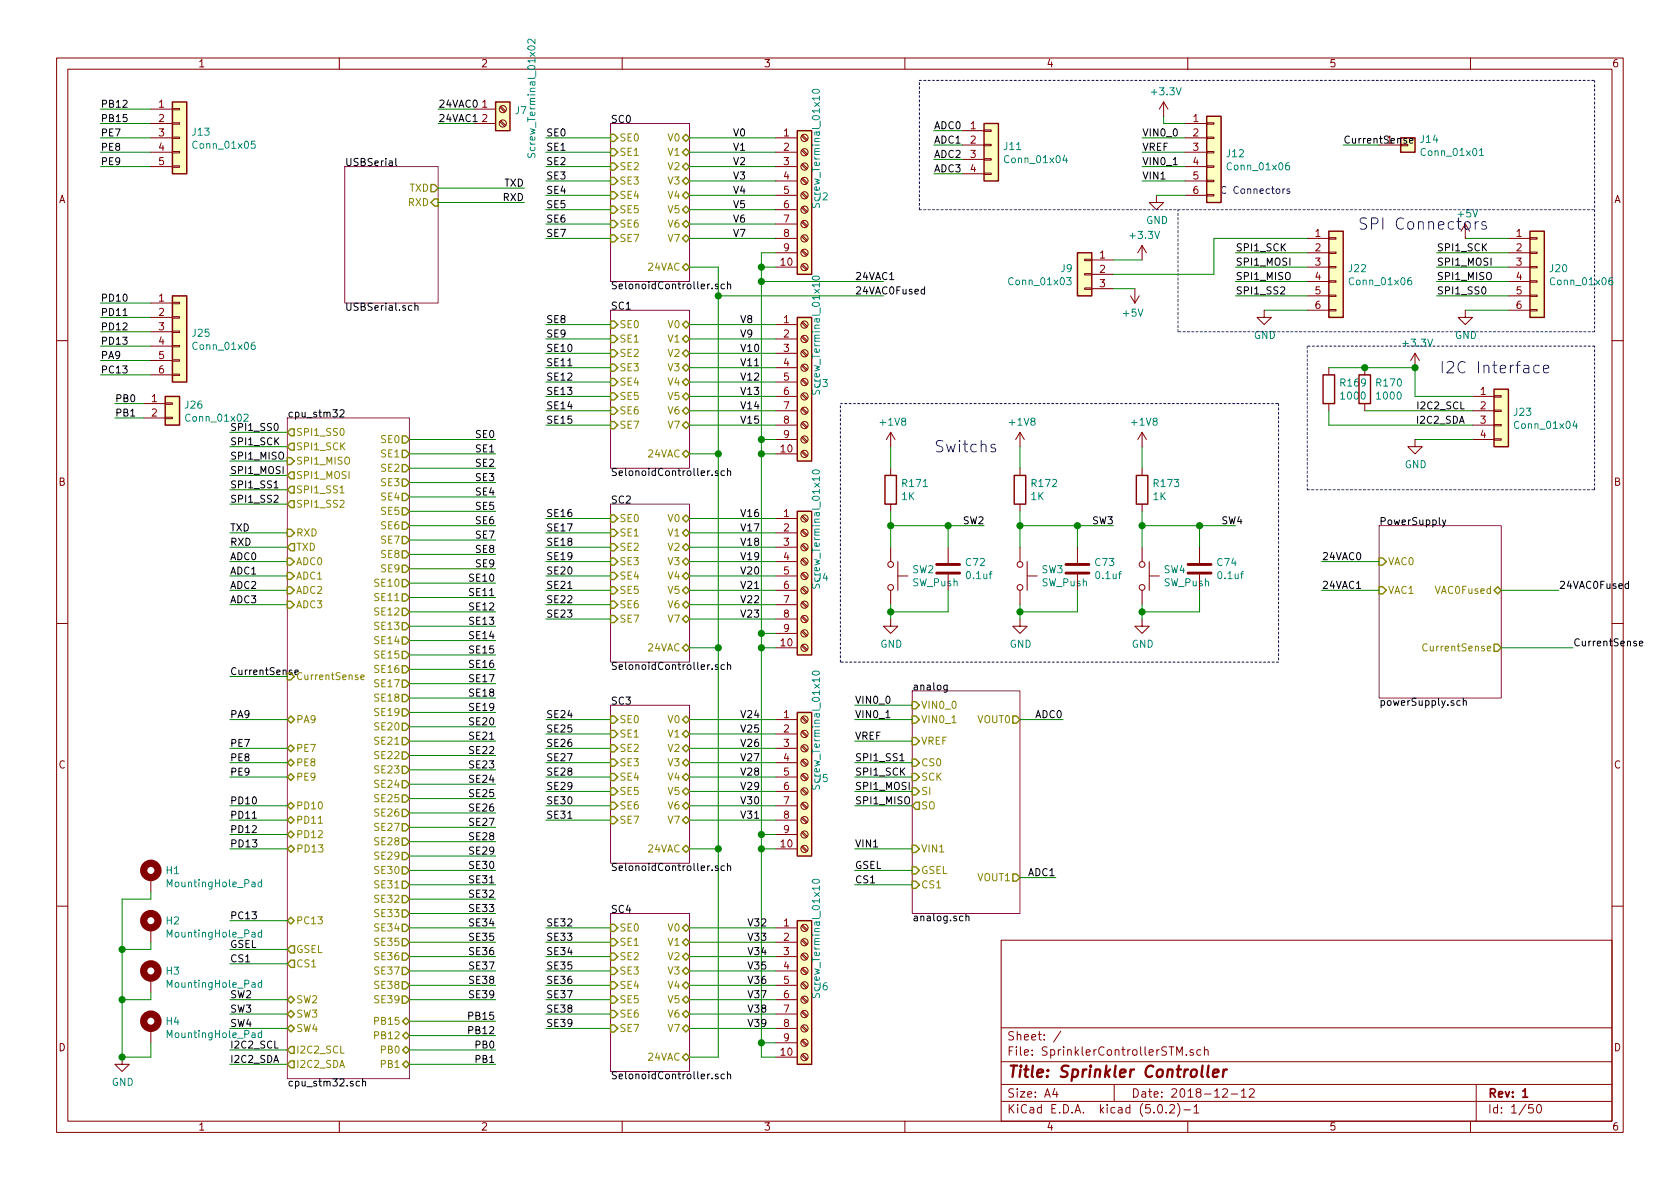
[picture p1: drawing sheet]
<svg xmlns="http://www.w3.org/2000/svg" width="297mm" height="210mm" viewBox="0 0 297 210" stroke-linecap="round" stroke-linejoin="round" font-family="sans-serif">
<defs><g id="words">
<g font-size="2.8" fill="#0000c2">
<text x="240" y="40.6">SPI Connectors</text>
<text x="257.6" y="66">I2C Interface</text>
<text x="165.1" y="80">Switchs</text>
</g>
<text font-size="2.8" fill="#840000" x="178" y="190.5">Title: Sprinkler Controller</text>
<g font-size="2.1" fill="#840000">
<text x="178" y="184">Sheet: /</text>
<text x="178" y="186.7">File: SprinklerControllerSTM.sch</text>
<text x="178" y="196.9">KiCad E.D.A. kicad (5.0.2)-1</text>
<text x="178" y="194.1">Size: A4</text>
<text x="200" y="194.1">Date: 2018-12-12</text>
<text x="263" y="194.1">Rev: 1</text>
<text x="263" y="196.9">Id: 1/50</text>
</g>
<g font-size="1.8" fill="#840000">
<text x="35" y="11.9">1</text>
<text x="85" y="11.9">2</text>
<text x="135" y="11.9">3</text>
<text x="185" y="11.9">4</text>
<text x="235" y="11.9">5</text>
<text x="285" y="11.9">6</text>
<text x="28.1" y="19">1</text>
<text x="28.1" y="21.6">2</text>
<text x="85.2" y="19">1</text>
<text x="85.2" y="21.6">2</text>
<text x="171.6" y="22.9">1</text>
<text x="211" y="21.6">1</text>
<text x="28.1" y="24.1">3</text>
<text x="28.1" y="26.7">4</text>
<text x="28.1" y="29.2">5</text>
<text x="138.6" y="24.1">1</text>
<text x="138.6" y="26.7">2</text>
<text x="138.6" y="29.2">3</text>
<text x="171.6" y="25.4">2</text>
<text x="171.6" y="27.9">3</text>
<text x="211" y="24.1">2</text>
<text x="211" y="26.7">3</text>
<text x="211" y="29.2">4</text>
<text x="245.3" y="25.4">1</text>
<text x="10.4" y="35.9">A</text>
<text x="138.6" y="31.7">4</text>
<text x="138.6" y="34.3">5</text>
<text x="171.6" y="30.5">4</text>
<text x="211" y="31.7">5</text>
<text x="211" y="34.3">6</text>
<text x="285.4" y="35.9">A</text>
<text x="138.6" y="36.8">6</text>
<text x="138.6" y="39.4">7</text>
<text x="138.6" y="41.9">8</text>
<text x="232.6" y="41.9">1</text>
<text x="268.1" y="41.9">1</text>
<text x="138.1" y="47">10</text>
<text x="138.6" y="44.4">9</text>
<text x="194.5" y="45.7">1</text>
<text x="232.6" y="44.4">2</text>
<text x="232.6" y="47">3</text>
<text x="268.1" y="44.4">2</text>
<text x="268.1" y="47">3</text>
<text x="28.1" y="53.3">1</text>
<text x="194.5" y="48.3">2</text>
<text x="194.5" y="50.8">3</text>
<text x="232.6" y="49.5">4</text>
<text x="232.6" y="52.1">5</text>
<text x="268.1" y="49.5">4</text>
<text x="268.1" y="52.1">5</text>
<text x="28.1" y="55.9">2</text>
<text x="28.1" y="58.4">3</text>
<text x="138.6" y="57.1">1</text>
<text x="138.6" y="59.7">2</text>
<text x="232.6" y="54.6">6</text>
<text x="268.1" y="54.6">6</text>
<text x="28.1" y="61">4</text>
<text x="28.1" y="63.5">5</text>
<text x="138.6" y="62.2">3</text>
<text x="138.6" y="64.8">4</text>
<text x="26.8" y="71.1">1</text>
<text x="28.1" y="66">6</text>
<text x="138.6" y="67.3">5</text>
<text x="138.6" y="69.8">6</text>
<text x="261.8" y="69.8">1</text>
<text x="26.8" y="73.7">2</text>
<text x="138.6" y="72.4">7</text>
<text x="138.6" y="74.9">8</text>
<text x="138.6" y="77.5">9</text>
<text x="261.8" y="72.4">2</text>
<text x="261.8" y="74.9">3</text>
<text x="261.8" y="77.5">4</text>
<text x="138.1" y="80">10</text>
<text x="10.4" y="85.9">B</text>
<text x="285.4" y="85.9">B</text>
<text x="138.6" y="91.4">1</text>
<text x="138.6" y="94">2</text>
<text x="138.6" y="96.5">3</text>
<text x="138.6" y="99.1">4</text>
<text x="138.6" y="101.6">5</text>
<text x="138.6" y="104.1">6</text>
<text x="138.6" y="106.7">7</text>
<text x="138.6" y="109.2">8</text>
<text x="138.6" y="111.8">9</text>
<text x="138.1" y="114.3">10</text>
<text x="138.6" y="127">1</text>
<text x="138.6" y="129.5">2</text>
<text x="10.4" y="135.9">C</text>
<text x="138.6" y="132.1">3</text>
<text x="138.6" y="134.6">4</text>
<text x="138.6" y="137.2">5</text>
<text x="285.4" y="135.9">C</text>
<text x="138.6" y="139.7">6</text>
<text x="138.6" y="142.2">7</text>
<text x="138.1" y="149.9">10</text>
<text x="138.6" y="144.8">8</text>
<text x="138.6" y="147.3">9</text>
<text x="138.6" y="163.8">1</text>
<text x="138.6" y="166.4">2</text>
<text x="138.6" y="168.9">3</text>
<text x="138.6" y="171.4">4</text>
<text x="138.6" y="174">5</text>
<text x="138.6" y="176.5">6</text>
<text x="138.6" y="179.1">7</text>
<text x="10.4" y="185.9">D</text>
<text x="138.6" y="181.6">8</text>
<text x="138.6" y="184.1">9</text>
<text x="285.4" y="185.9">D</text>
<text x="138.1" y="186.7">10</text>
<text x="35" y="199.9">1</text>
<text x="85" y="199.9">2</text>
<text x="135" y="199.9">3</text>
<text x="185" y="199.9">4</text>
<text x="235" y="199.9">5</text>
<text x="285" y="199.9">6</text>
</g>
<g font-size="1.8" fill="#008484">
<text x="203.8" y="16.9">+3.3V</text>
<text x="34.1" y="24">J13</text>
<text x="91.1" y="20.2">J7</text>
<text x="34.4" y="26.3">Conn_01x05</text>
<text x="94.7" y="27.1" transform="rotate(-90 94.7 27.1)">Screw_Terminal_01x02</text>
<text x="177.6" y="26.5">J11</text>
<text x="177.9" y="28.8">Conn_01x04</text>
<text x="216.9" y="27.8">J12</text>
<text x="251.2" y="25.3">J14</text>
<text x="251.6" y="27.6">Conn_01x01</text>
<text x="144.5" y="35.4">J2</text>
<text x="145" y="36" transform="rotate(-90 145 36)">Screw_Terminal_01x10</text>
<text x="217.3" y="30.1">Conn_01x06</text>
<text x="202.6" y="39.6">GND</text>
<text x="257.9" y="38.4">+5V</text>
<text x="200" y="42.3">+3.3V</text>
<text x="178.7" y="50.4">Conn_01x03</text>
<text x="187.6" y="48.1">J9</text>
<text x="238.5" y="48.1">J22</text>
<text x="238.9" y="50.4">Conn_01x06</text>
<text x="274.1" y="48.1">J20</text>
<text x="274.4" y="50.4">Conn_01x06</text>
<text x="34.1" y="59.6">J25</text>
<text x="198.7" y="56">+5V</text>
<text x="221.7" y="59.9">GND</text>
<text x="257.3" y="59.9">GND</text>
<text x="34.4" y="61.9">Conn_01x06</text>
<text x="248.2" y="61.3">+3.3V</text>
<text x="144.5" y="68.4">J3</text>
<text x="145" y="69" transform="rotate(-90 145 69)">Screw_Terminal_01x10</text>
<text x="237.1" y="68.3">R169</text>
<text x="237.3" y="70.7">1000</text>
<text x="243.5" y="68.3">R170</text>
<text x="243.6" y="70.7">1000</text>
<text x="32.8" y="72.3">J26</text>
<text x="33.1" y="74.6">Conn_01x02</text>
<text x="155.8" y="75.3">+1V8</text>
<text x="178.6" y="75.3">+1V8</text>
<text x="200.2" y="75.3">+1V8</text>
<text x="267.7" y="73.5">J23</text>
<text x="268.1" y="75.8">Conn_01x04</text>
<text x="248.4" y="82.8">GND</text>
<text x="159.5" y="88.4">1K</text>
<text x="159.7" y="86.1">R171</text>
<text x="182.3" y="88.4">1K</text>
<text x="182.5" y="86.1">R172</text>
<text x="203.9" y="88.4">1K</text>
<text x="204.1" y="86.1">R173</text>
<text x="161.3" y="101.4">SW2</text>
<text x="170.8" y="100.1">C72</text>
<text x="184.2" y="101.4">SW3</text>
<text x="193.7" y="100.1">C73</text>
<text x="205.8" y="101.4">SW4</text>
<text x="215.3" y="100.1">C74</text>
<text x="144.5" y="102.7">J4</text>
<text x="145" y="103.3" transform="rotate(-90 145 103.3)">Screw_Terminal_01x10</text>
<text x="161.4" y="103.7">SW_Push</text>
<text x="171" y="102.4">0.1uf</text>
<text x="184.2" y="103.7">SW_Push</text>
<text x="193.9" y="102.4">0.1uf</text>
<text x="205.8" y="103.7">SW_Push</text>
<text x="215.5" y="102.4">0.1uf</text>
<text x="155.7" y="114.5">GND</text>
<text x="178.5" y="114.5">GND</text>
<text x="200.1" y="114.5">GND</text>
<text x="144.5" y="138.3">J5</text>
<text x="145" y="138.9" transform="rotate(-90 145 138.9)">Screw_Terminal_01x10</text>
<text x="29.4" y="154.6">H1</text>
<text x="29.9" y="156.9">MountingHole_Pad</text>
<text x="29.4" y="163.5">H2</text>
<text x="29.9" y="165.8">MountingHole_Pad</text>
<text x="29.4" y="172.4">H3</text>
<text x="29.9" y="174.7">MountingHole_Pad</text>
<text x="144.5" y="175.1">J6</text>
<text x="145" y="175.7" transform="rotate(-90 145 175.7)">Screw_Terminal_01x10</text>
<text x="29.4" y="181.2">H4</text>
<text x="29.9" y="183.6">MountingHole_Pad</text>
<text x="19.8" y="192">GND</text>
</g>
<g font-size="1.8">
<text x="77.5" y="19">24VAC0</text>
<text x="77.5" y="21.6">24VAC1</text>
<text x="107.9" y="21.7">SC0</text>
<text x="165.1" y="22.9">ADC0</text>
<text x="61" y="29.4">USBSerial</text>
<text x="96.5" y="24.1">SE0</text>
<text x="96.5" y="26.7">SE1</text>
<text x="96.5" y="29.2">SE2</text>
<text x="129.5" y="24.1">V0</text>
<text x="129.5" y="26.7">V1</text>
<text x="129.5" y="29.2">V2</text>
<text x="165.1" y="25.4">ADC1</text>
<text x="165.1" y="27.9">ADC2</text>
<text x="201.9" y="29.2">VIN0_1</text>
<text x="201.9" y="24.1">VIN0_0</text>
<text x="201.9" y="26.7">VREF</text>
<text x="237.5" y="25.4">CurrentSense</text>
<text x="89" y="35.6">RXD</text>
<text x="89.2" y="33">TXD</text>
<text x="96.5" y="31.7">SE3</text>
<text x="96.5" y="34.3">SE4</text>
<text x="129.5" y="31.7">V3</text>
<text x="129.5" y="34.3">V4</text>
<text x="165.1" y="30.5">ADC3</text>
<text x="201.9" y="31.7">VIN1</text>
<text x="96.5" y="36.8">SE5</text>
<text x="96.5" y="39.4">SE6</text>
<text x="96.5" y="41.9">SE7</text>
<text x="129.5" y="36.8">V5</text>
<text x="129.5" y="39.4">V6</text>
<text x="129.5" y="41.9">V7</text>
<text x="218.4" y="44.4">SPI1_SCK</text>
<text x="218.4" y="47">SPI1_MOSI</text>
<text x="254" y="44.4">SPI1_SCK</text>
<text x="254" y="47">SPI1_MOSI</text>
<text x="107.9" y="51.1">SelonoidController.sch</text>
<text x="151.1" y="49.5">24VAC1</text>
<text x="151.1" y="52.1">24VAC0Fused</text>
<text x="218.4" y="49.5">SPI1_MISO</text>
<text x="218.4" y="52.1">SPI1_SS2</text>
<text x="254" y="49.5">SPI1_MISO</text>
<text x="254" y="52.1">SPI1_SS0</text>
<text x="61" y="55">USBSerial.sch</text>
<text x="96.5" y="57.1">SE8</text>
<text x="96.5" y="59.7">SE9</text>
<text x="107.9" y="54.8">SC1</text>
<text x="130.8" y="57.1">V8</text>
<text x="130.8" y="59.7">V9</text>
<text x="17.8" y="63.5">PA9</text>
<text x="96.5" y="62.2">SE10</text>
<text x="96.5" y="64.8">SE11</text>
<text x="130.8" y="62.2">V10</text>
<text x="130.8" y="64.8">V11</text>
<text x="96.5" y="67.3">SE12</text>
<text x="96.5" y="69.8">SE13</text>
<text x="130.8" y="67.3">V12</text>
<text x="130.8" y="69.8">V13</text>
<text x="50.8" y="73.8">cpu_stm32</text>
<text x="84.3" y="77.5">SE0</text>
<text x="96.5" y="72.4">SE14</text>
<text x="96.5" y="74.9">SE15</text>
<text x="130.8" y="72.4">V14</text>
<text x="130.8" y="74.9">V15</text>
<text x="84.3" y="80">SE1</text>
<text x="84.3" y="82.5">SE2</text>
<text x="84.3" y="85.1">SE3</text>
<text x="84.3" y="87.6">SE4</text>
<text x="107.9" y="84.2">SelonoidController.sch</text>
<text x="107.9" y="89">SC2</text>
<text x="40.6" y="94">TXD</text>
<text x="84.3" y="90.2">SE5</text>
<text x="84.3" y="92.7">SE6</text>
<text x="84.3" y="95.2">SE7</text>
<text x="96.5" y="91.4">SE16</text>
<text x="96.5" y="94">SE17</text>
<text x="130.8" y="91.4">V16</text>
<text x="130.8" y="94">V17</text>
<text x="243.8" y="92.9">PowerSupply</text>
<text x="40.6" y="96.5">RXD</text>
<text x="84.3" y="97.8">SE8</text>
<text x="84.3" y="100.3">SE9</text>
<text x="96.5" y="96.5">SE18</text>
<text x="96.5" y="99.1">SE19</text>
<text x="96.5" y="101.6">SE20</text>
<text x="130.8" y="96.5">V18</text>
<text x="130.8" y="99.1">V19</text>
<text x="130.8" y="101.6">V20</text>
<text x="233.7" y="99.1">24VAC0</text>
<text x="83.3" y="102.9">SE10</text>
<text x="83.3" y="105.4">SE11</text>
<text x="83.3" y="107.9">SE12</text>
<text x="96.5" y="104.1">SE21</text>
<text x="96.5" y="106.7">SE22</text>
<text x="130.8" y="104.1">V21</text>
<text x="130.8" y="106.7">V22</text>
<text x="233.7" y="104.1">24VAC1</text>
<text x="275.6" y="104.1">24VAC0Fused</text>
<text x="83.3" y="110.5">SE13</text>
<text x="83.3" y="113">SE14</text>
<text x="96.5" y="109.2">SE23</text>
<text x="130.8" y="109.2">V23</text>
<text x="83.3" y="115.6">SE15</text>
<text x="83.3" y="118.1">SE16</text>
<text x="107.9" y="118.5">SelonoidController.sch</text>
<text x="278.1" y="114.3">CurrentSense</text>
<text x="83.3" y="120.6">SE17</text>
<text x="83.3" y="123.2">SE18</text>
<text x="83.3" y="125.7">SE19</text>
<text x="107.9" y="124.6">SC3</text>
<text x="151.1" y="124.5">VIN0_0</text>
<text x="161.3" y="122.1">analog</text>
<text x="243.8" y="124.8">powerSupply.sch</text>
<text x="40.6" y="127">PA9</text>
<text x="83.3" y="128.3">SE20</text>
<text x="83.3" y="130.8">SE21</text>
<text x="96.5" y="127">SE24</text>
<text x="96.5" y="129.5">SE25</text>
<text x="130.8" y="127">V24</text>
<text x="130.8" y="129.5">V25</text>
<text x="151.1" y="127">VIN0_1</text>
<text x="151.1" y="130.8">VREF</text>
<text x="183.1" y="127">ADC0</text>
<text x="83.3" y="133.3">SE22</text>
<text x="83.3" y="135.9">SE23</text>
<text x="96.5" y="132.1">SE26</text>
<text x="96.5" y="134.6">SE27</text>
<text x="96.5" y="137.2">SE28</text>
<text x="130.8" y="132.1">V26</text>
<text x="130.8" y="134.6">V27</text>
<text x="130.8" y="137.2">V28</text>
<text x="151.1" y="134.6">SPI1_SS1</text>
<text x="151.1" y="137.2">SPI1_SCK</text>
<text x="83.3" y="138.4">SE24</text>
<text x="83.3" y="141">SE25</text>
<text x="83.3" y="143.5">SE26</text>
<text x="96.5" y="139.7">SE29</text>
<text x="96.5" y="142.2">SE30</text>
<text x="130.8" y="139.7">V29</text>
<text x="130.8" y="142.2">V30</text>
<text x="151.1" y="139.7">SPI1_MOSI</text>
<text x="151.1" y="142.2">SPI1_MISO</text>
<text x="40.6" y="149.9">PD13</text>
<text x="83.3" y="146">SE27</text>
<text x="83.3" y="148.6">SE28</text>
<text x="96.5" y="144.8">SE31</text>
<text x="130.8" y="144.8">V31</text>
<text x="151.1" y="149.9">VIN1</text>
<text x="83.3" y="151.1">SE29</text>
<text x="83.3" y="153.7">SE30</text>
<text x="107.9" y="154">SelonoidController.sch</text>
<text x="151.1" y="153.7">GSEL</text>
<text x="181.9" y="154.9">ADC1</text>
<text x="83.3" y="156.2">SE31</text>
<text x="83.3" y="158.7">SE32</text>
<text x="83.3" y="161.3">SE33</text>
<text x="107.9" y="161.4">SC4</text>
<text x="151.1" y="156.2">CS1</text>
<text x="40.6" y="167.6">GSEL</text>
<text x="83.3" y="163.8">SE34</text>
<text x="83.3" y="166.4">SE35</text>
<text x="96.5" y="163.8">SE32</text>
<text x="96.5" y="166.4">SE33</text>
<text x="132.1" y="163.8">V32</text>
<text x="132.1" y="166.4">V33</text>
<text x="161.3" y="162.9">analog.sch</text>
<text x="40.6" y="170.2">CS1</text>
<text x="83.3" y="168.9">SE36</text>
<text x="83.3" y="171.4">SE37</text>
<text x="83.3" y="174">SE38</text>
<text x="96.5" y="168.9">SE34</text>
<text x="96.5" y="171.4">SE35</text>
<text x="96.5" y="174">SE36</text>
<text x="132.1" y="168.9">V34</text>
<text x="132.1" y="171.4">V35</text>
<text x="132.1" y="174">V36</text>
<text x="40.6" y="176.5">SW2</text>
<text x="40.6" y="179.1">SW3</text>
<text x="83.3" y="176.5">SE39</text>
<text x="96.5" y="176.5">SE37</text>
<text x="96.5" y="179.1">SE38</text>
<text x="132.1" y="176.5">V37</text>
<text x="132.1" y="179.1">V38</text>
<text x="40.6" y="181.6">SW4</text>
<text x="83.2" y="182.9">PB12</text>
<text x="83.2" y="180.3">PB15</text>
<text x="96.5" y="181.6">SE39</text>
<text x="132.1" y="181.6">V39</text>
<text x="107.9" y="190.8">SelonoidController.sch</text>
<text x="50.8" y="192.1">cpu_stm32.sch</text>
</g>
<g font-size="1.8" fill="#848400">
<text x="109.5" y="25">SE0</text>
<text x="109.5" y="27.6">SE1</text>
<text x="118.2" y="25">V0</text>
<text x="118.2" y="27.6">V1</text>
<text x="72.4" y="33.9">TXD</text>
<text x="109.5" y="30.1">SE2</text>
<text x="109.5" y="32.6">SE3</text>
<text x="109.5" y="35.2">SE4</text>
<text x="118.2" y="30.1">V2</text>
<text x="118.2" y="32.6">V3</text>
<text x="118.2" y="35.2">V4</text>
<text x="72.2" y="36.4">RXD</text>
<text x="109.5" y="37.7">SE5</text>
<text x="109.5" y="40.3">SE6</text>
<text x="118.2" y="37.7">V5</text>
<text x="118.2" y="40.3">V6</text>
<text x="109.5" y="42.8">SE7</text>
<text x="114.7" y="47.9">24VAC</text>
<text x="118.2" y="42.8">V7</text>
<text x="109.5" y="58">SE0</text>
<text x="118.2" y="58">V0</text>
<text x="109.5" y="60.6">SE1</text>
<text x="109.5" y="63.1">SE2</text>
<text x="109.5" y="65.7">SE3</text>
<text x="118.2" y="60.6">V1</text>
<text x="118.2" y="63.1">V2</text>
<text x="118.2" y="65.7">V3</text>
<text x="109.5" y="68.2">SE4</text>
<text x="109.5" y="70.7">SE5</text>
<text x="118.2" y="68.2">V4</text>
<text x="118.2" y="70.7">V5</text>
<text x="109.5" y="73.3">SE6</text>
<text x="109.5" y="75.8">SE7</text>
<text x="118.2" y="73.3">V6</text>
<text x="118.2" y="75.8">V7</text>
<text x="67.5" y="78.4">SE0</text>
<text x="67.5" y="80.9">SE1</text>
<text x="67.5" y="83.4">SE2</text>
<text x="114.7" y="80.9">24VAC</text>
<text x="67.5" y="86">SE3</text>
<text x="67.5" y="88.5">SE4</text>
<text x="52.3" y="94.9">RXD</text>
<text x="67.5" y="91.1">SE5</text>
<text x="67.5" y="93.6">SE6</text>
<text x="109.5" y="92.3">SE0</text>
<text x="109.5" y="94.9">SE1</text>
<text x="118.2" y="92.3">V0</text>
<text x="118.2" y="94.9">V1</text>
<text x="52.3" y="97.4">TXD</text>
<text x="67.5" y="96.1">SE7</text>
<text x="67.5" y="98.7">SE8</text>
<text x="67.5" y="101.2">SE9</text>
<text x="109.5" y="97.4">SE2</text>
<text x="109.5" y="99.9">SE3</text>
<text x="118.2" y="97.4">V2</text>
<text x="118.2" y="99.9">V3</text>
<text x="245.4" y="99.9">VAC0</text>
<text x="66.5" y="103.8">SE10</text>
<text x="66.5" y="106.3">SE11</text>
<text x="109.5" y="102.5">SE4</text>
<text x="109.5" y="105">SE5</text>
<text x="109.5" y="107.6">SE6</text>
<text x="118.2" y="102.5">V4</text>
<text x="118.2" y="105">V5</text>
<text x="118.2" y="107.6">V6</text>
<text x="245.4" y="105">VAC1</text>
<text x="254" y="105">VAC0Fused</text>
<text x="66.5" y="108.8">SE12</text>
<text x="66.5" y="111.4">SE13</text>
<text x="66.5" y="113.9">SE14</text>
<text x="109.5" y="110.1">SE7</text>
<text x="118.2" y="110.1">V7</text>
<text x="66.5" y="116.5">SE15</text>
<text x="66.5" y="119">SE16</text>
<text x="114.7" y="115.2">24VAC</text>
<text x="252.3" y="115.2">CurrentSense</text>
<text x="66.5" y="121.5">SE17</text>
<text x="66.5" y="124.1">SE18</text>
<text x="162.8" y="125.3">VIN0_0</text>
<text x="52.3" y="127.9">PA9</text>
<text x="66.5" y="126.6">SE19</text>
<text x="66.5" y="129.2">SE20</text>
<text x="66.5" y="131.7">SE21</text>
<text x="109.5" y="127.9">SE0</text>
<text x="109.5" y="130.4">SE1</text>
<text x="118.2" y="127.9">V0</text>
<text x="118.2" y="130.4">V1</text>
<text x="162.8" y="131.7">VREF</text>
<text x="162.8" y="127.9">VIN0_1</text>
<text x="172.9" y="127.9">VOUT0</text>
<text x="66.5" y="134.2">SE22</text>
<text x="66.5" y="136.8">SE23</text>
<text x="109.5" y="133">SE2</text>
<text x="109.5" y="135.5">SE3</text>
<text x="118.2" y="133">V2</text>
<text x="118.2" y="135.5">V3</text>
<text x="162.8" y="135.5">CS0</text>
<text x="66.5" y="139.3">SE24</text>
<text x="66.5" y="141.9">SE25</text>
<text x="109.5" y="138">SE4</text>
<text x="109.5" y="140.6">SE5</text>
<text x="109.5" y="143.1">SE6</text>
<text x="118.2" y="138">V4</text>
<text x="118.2" y="140.6">V5</text>
<text x="118.2" y="143.1">V6</text>
<text x="162.8" y="140.6">SI</text>
<text x="162.8" y="138">SCK</text>
<text x="162.8" y="143.1">SO</text>
<text x="66.5" y="144.4">SE26</text>
<text x="66.5" y="146.9">SE27</text>
<text x="66.5" y="149.5">SE28</text>
<text x="109.5" y="145.7">SE7</text>
<text x="118.2" y="145.7">V7</text>
<text x="52.3" y="150.7">PD13</text>
<text x="66.5" y="152">SE29</text>
<text x="66.5" y="154.6">SE30</text>
<text x="114.7" y="150.7">24VAC</text>
<text x="162.8" y="154.6">GSEL</text>
<text x="162.8" y="150.7">VIN1</text>
<text x="172.9" y="155.8">VOUT1</text>
<text x="66.5" y="157.1">SE31</text>
<text x="66.5" y="159.6">SE32</text>
<text x="162.8" y="157.1">CS1</text>
<text x="66.5" y="162.2">SE33</text>
<text x="66.5" y="164.7">SE34</text>
<text x="66.5" y="167.3">SE35</text>
<text x="109.5" y="164.7">SE0</text>
<text x="109.5" y="167.3">SE1</text>
<text x="118.2" y="164.7">V0</text>
<text x="118.2" y="167.3">V1</text>
<text x="52.3" y="168.5">GSEL</text>
<text x="52.3" y="171.1">CS1</text>
<text x="66.5" y="169.8">SE36</text>
<text x="66.5" y="172.3">SE37</text>
<text x="109.5" y="169.8">SE2</text>
<text x="109.5" y="172.3">SE3</text>
<text x="118.2" y="169.8">V2</text>
<text x="118.2" y="172.3">V3</text>
<text x="52.3" y="177.4">SW2</text>
<text x="52.3" y="180">SW3</text>
<text x="66.5" y="174.9">SE38</text>
<text x="66.5" y="177.4">SE39</text>
<text x="109.5" y="174.9">SE4</text>
<text x="109.5" y="177.4">SE5</text>
<text x="109.5" y="180">SE6</text>
<text x="118.2" y="174.9">V4</text>
<text x="118.2" y="177.4">V5</text>
<text x="118.2" y="180">V6</text>
<text x="52.3" y="182.5">SW4</text>
<text x="109.5" y="182.5">SE7</text>
<text x="118.2" y="182.5">V7</text>
<text x="114.7" y="187.6">24VAC</text>
</g>
<g font-size="1.7">
<text x="17.8" y="19">PB12</text>
<text x="17.8" y="21.6">PB15</text>
<text x="17.8" y="24.1">PE7</text>
<text x="17.8" y="26.7">PE8</text>
<text x="17.8" y="29.2">PE9</text>
<text x="17.8" y="53.3">PD10</text>
<text x="17.8" y="55.9">PD11</text>
<text x="17.8" y="58.4">PD12</text>
<text x="17.8" y="61">PD13</text>
<text x="17.8" y="66">PC13</text>
<text x="20.3" y="71.1">PB0</text>
<text x="20.3" y="73.7">PB1</text>
<text x="40.6" y="76.2">SPI1_SS0</text>
<text x="250.8" y="74.9">I2C2_SDA</text>
<text x="251" y="72.4">I2C2_SCL</text>
<text x="40.6" y="78.7">SPI1_SCK</text>
<text x="40.6" y="83.8">SPI1_MOSI</text>
<text x="40.6" y="81.3">SPI1_MISO</text>
<text x="40.6" y="86.4">SPI1_SS1</text>
<text x="40.6" y="88.9">SPI1_SS2</text>
<text x="170.2" y="92.7">SW2</text>
<text x="193" y="92.7">SW3</text>
<text x="215.9" y="92.7">SW4</text>
<text x="40.6" y="99.1">ADC0</text>
<text x="40.6" y="101.6">ADC1</text>
<text x="40.6" y="104.1">ADC2</text>
<text x="40.6" y="106.7">ADC3</text>
<text x="40.6" y="119.4">CurrentSense</text>
<text x="40.6" y="132.1">PE7</text>
<text x="40.6" y="134.6">PE8</text>
<text x="40.6" y="137.2">PE9</text>
<text x="40.6" y="142.2">PD10</text>
<text x="40.6" y="144.8">PD11</text>
<text x="40.6" y="147.3">PD12</text>
<text x="40.6" y="162.6">PC13</text>
<text x="40.6" y="185.4">I2C2_SCL</text>
<text x="84.3" y="185.4">PB0</text>
<text x="40.6" y="188">I2C2_SDA</text>
<text x="84.3" y="188">PB1</text>
</g>
<text font-size="1.7" fill="#840000" x="213.4" y="34.3">ADC Connectors</text>
<g font-size="1.7" fill="#848400">
<text x="52.3" y="77.1">SPI1_SS0</text>
<text x="52.3" y="79.6">SPI1_SCK</text>
<text x="52.3" y="82.1">SPI1_MISO</text>
<text x="52.3" y="84.7">SPI1_MOSI</text>
<text x="52.3" y="87.2">SPI1_SS1</text>
<text x="52.3" y="89.8">SPI1_SS2</text>
<text x="52.3" y="99.9">ADC0</text>
<text x="52.3" y="102.5">ADC1</text>
<text x="52.3" y="105">ADC2</text>
<text x="52.3" y="107.5">ADC3</text>
<text x="52.3" y="120.2">CurrentSense</text>
<text x="52.3" y="132.9">PE7</text>
<text x="52.3" y="135.5">PE8</text>
<text x="52.3" y="138">PE9</text>
<text x="52.3" y="143.1">PD10</text>
<text x="52.3" y="145.6">PD11</text>
<text x="52.3" y="148.2">PD12</text>
<text x="52.3" y="163.4">PC13</text>
<text x="66.5" y="183.7">PB12</text>
<text x="66.5" y="181.2">PB15</text>
<text x="52.3" y="186.3">I2C2_SCL</text>
<text x="52.3" y="188.8">I2C2_SDA</text>
<text x="67.5" y="186.3">PB0</text>
<text x="67.5" y="188.8">PB1</text>
</g>
</g></defs>
<g fill="none" stroke="#840000" stroke-width=".18">
<path d="M10 10.3h277v189.9h-277zM12 12.2h273v186.1h-273zM26.7 19.3h3.8M30.5 19.2h1.2v.2h-1.2zM60 10.3v1.9M83.8 19.3h3.8M88.4 19l.8 .8M88.5 18.8l.9 .8M110 10.3v1.9M160 10.3v1.9M205.7 18l-.7 1.3M205.7 18v2.6"/>
<path d="M205.7 18l.8 1.3M210 10.3v1.9M260 10.3v1.9M26.7 24.4h3.8M26.7 26.9h3.8M26.7 29.5h3.8M26.7 21.8h3.8M30.5 29.3h1.2v.3h-1.2zM30.5 26.8h1.2v.2h-1.2zM30.5 24.3h1.2v.2h-1.2zM30.5 21.7h1.2v.3h-1.2zM83.8 21.8h3.8"/>
<path d="M88.4 21.5l.8 .8M88.5 21.3l.9 .9M137.2 24.4h3.8M137.2 26.9h3.8M137.2 29.5h3.8M137.2 32h3.8M137.2 34.5h3.8M137.2 37.1h3.8M137.2 39.6h3.8M141.7 39.3l.9 .8M141.7 36.7l.9 .9M141.7 34.2l.9 .8"/>
<path d="M141.7 31.7l.9 .8M141.7 29.1l.9 .9M141.7 26.6l.9 .8M141.7 24l.9 .9M141.9 39.1l.8 .8M141.9 36.6l.8 .8M141.9 34l.8 .9M141.9 31.5l.8 .8M141.9 29l.8 .8M141.9 26.4l.8 .8M141.9 23.9l.8 .8M170.2 23.1h3.8"/>
<path d="M170.2 25.6h3.8M170.2 28.2h3.8M170.2 30.7h3.8M174 30.6h1.3v.3h-1.3zM174 28.1h1.3v.2h-1.3zM174 25.5h1.3v.3h-1.3zM174 23h1.3v.2h-1.3zM204.5 34.5v1.3h1.2l-1.2 1.3-1.3-1.3h1.3M209.5 24.4h3.9M209.5 26.9h3.9M209.5 29.5h3.9M209.5 32h3.9"/>
<path d="M209.5 34.5h3.9M209.5 21.8h3.9M213.4 31.9h1.2v.2h-1.2zM213.4 29.3h1.2v.3h-1.2zM213.4 26.8h1.2v.2h-1.2zM213.4 24.3h1.2v.2h-1.2zM213.4 21.7h1.2v.3h-1.2zM243.8 25.6h3.8M259.1 39.6v2.6M26.7 53.6h3.8M26.7 56.1h3.8M26.7 58.7h3.8"/>
<path d="M30.5 58.5h1.2v.3h-1.2zM30.5 56h1.2v.3h-1.2zM30.5 53.5h1.2v.2h-1.2zM137.2 47.2h3.8M137.2 42.2h3.8M137.2 44.7h3.8M137.2 57.4h3.8M137.2 59.9h3.8M141.7 46.9l.9 .8M141.7 44.4l.9 .8M141.7 41.8l.9 .9M141.7 59.6l.9 .8"/>
<path d="M141.7 57.1l.9 .8M141.9 46.7l.8 .9M141.9 44.2l.8 .8M141.9 41.7l.8 .8M141.9 59.4l.8 .9M141.9 56.9l.8 .8M191.8 50.9h1.2v.3h-1.2zM191.8 48.4h1.2v.2h-1.2zM191.8 45.8h1.2v.3h-1.2zM193 46h3.8M193 48.5h3.8M193 51h3.8"/>
<path d="M199.9 52.3l.8 1.3M200.7 51v2.6M201.4 52.3l-.7 1.3M201.9 43.4l-.7 1.3M201.9 43.4v2.6M201.9 43.4l.8 1.3M223.5 54.9v1.2h1.3l-1.3 1.3-1.3-1.3h1.3M231.1 47.2h3.8M231.1 42.2h3.8M231.1 44.7h3.8M231.1 49.8h3.8M231.1 52.3h3.8"/>
<path d="M231.1 54.9h3.8M234.9 54.7h1.3v.3h-1.3zM234.9 52.2h1.3v.2h-1.3zM234.9 49.7h1.3v.2h-1.3zM234.9 47.1h1.3v.3h-1.3zM234.9 44.6h1.3v.2h-1.3zM234.9 42h1.3v.3h-1.3zM259.1 54.9v1.2h1.2l-1.2 1.3-1.3-1.3h1.3M266.7 47.2h3.8M266.7 42.2h3.8M266.7 44.7h3.8M266.7 49.8h3.8"/>
<path d="M266.7 52.3h3.8M266.7 54.9h3.8M270.5 54.7h1.3v.3h-1.3zM270.5 52.2h1.3v.2h-1.3zM270.5 49.7h1.3v.2h-1.3zM270.5 47.1h1.3v.3h-1.3zM270.5 44.6h1.3v.2h-1.3zM270.5 42h1.3v.3h-1.3zM10 60.2h2M25.4 71.4h3.8M25.4 73.9h3.8M26.7 61.2h3.8"/>
<path d="M26.7 63.7h3.8M26.7 66.3h3.8M29.2 73.8h1.3v.2h-1.3zM29.2 71.2h1.3v.3h-1.3zM30.5 66.2h1.2v.2h-1.2zM30.5 63.6h1.2v.3h-1.2zM30.5 61.1h1.2v.2h-1.2zM137.2 62.5h3.8M137.2 65h3.8M137.2 67.6h3.8M137.2 70.1h3.8M137.2 72.6h3.8"/>
<path d="M137.2 75.2h3.8M137.2 77.7h3.8M141.7 79.9l.9 .9M141.7 77.4l.9 .8M141.7 74.8l.9 .9M141.7 72.3l.9 .8M141.7 69.8l.9 .8M141.7 67.2l.9 .9M141.7 64.7l.9 .8M141.7 62.1l.9 .9M141.9 79.8l.8 .8M141.9 77.2l.8 .8"/>
<path d="M141.9 74.7l.8 .8M141.9 72.1l.8 .9M141.9 69.6l.8 .8M141.9 67.1l.8 .8M141.9 64.5l.8 .8M141.9 62l.8 .8M157.5 76.4v2.6M157.5 76.4l-.8 1.3M157.5 76.4l.7 1.3M180.3 76.4v2.6M180.3 76.4l-.7 1.3M180.3 76.4l.8 1.3"/>
<path d="M201.9 76.4v2.6M201.9 76.4l-.7 1.3M201.9 76.4l.8 1.3M234.9 65v1.3M234.9 71.4v1.2M241.3 65v1.3M241.3 71.4v1.2M250.2 77.7v1.3h1.3l-1.3 1.3-1.3-1.3h1.3M250.2 62.5l-.8 1.2M250.2 62.5v2.5M250.2 62.5l.8 1.2M260.3 70.1h3.9"/>
<path d="M260.3 72.6h3.9M260.3 75.2h3.9M260.3 77.7h3.9M264.2 77.6h1.2v.2h-1.2zM264.2 75.1h1.2v.2h-1.2zM264.2 72.5h1.2v.3h-1.2zM264.2 70h1.2v.2h-1.2zM285 60.2h2M137.2 80.3h3.8M137.2 91.7h3.8M137.2 94.2h3.8M137.2 96.8h3.8"/>
<path d="M137.2 99.3h3.8M141.7 99l.9 .8M141.7 96.4l.9 .9M141.7 93.9l.9 .8M141.7 91.4l.9 .8M141.9 98.8l.8 .8M141.9 96.3l.8 .8M141.9 93.7l.8 .9M141.9 91.2l.8 .8M157.5 82.8v1.3M157.5 89.1v1.3M157.5 96.8v2.5"/>
<path d="M158.7 99.3v5.1M167.6 96.8v2.8M180.3 82.8v1.3M180.3 89.1v1.3M180.3 96.8v2.5M181.6 99.3v5.1M190.5 96.8v2.8M201.9 82.8v1.3M201.9 89.1v1.3M201.9 96.8v2.5M203.2 99.3v5.1M212.1 96.8v2.8"/>
<path d="M10 110.3h2M137.2 114.5h3.8M137.2 101.8h3.8M137.2 104.4h3.8M137.2 106.9h3.8M137.2 109.5h3.8M137.2 112h3.8M141.7 114.2l.9 .9M141.7 111.7l.9 .8M141.7 109.1l.9 .9M141.7 106.6l.9 .8M141.7 104.1l.9 .8"/>
<path d="M141.7 101.5l.9 .9M141.9 114l.8 .9M141.9 111.5l.8 .8M141.9 109l.8 .8M141.9 106.4l.8 .9M141.9 103.9l.8 .8M141.9 101.3l.8 .9M157.5 109.5v1.2h1.2l-1.2 1.3-1.3-1.3h1.3M157.5 104.4v2.5M158.7 101.8h1.8M167.6 101.6v2.8M180.3 109.5v1.2h1.3l-1.3 1.3-1.2-1.3h1.2"/>
<path d="M180.3 104.4v2.5M181.6 101.8h1.8M190.5 101.6v2.8M201.9 109.5v1.2h1.3l-1.3 1.3-1.2-1.3h1.2M201.9 104.4v2.5M203.2 101.8h1.8M212.1 101.6v2.8M285 110.3h2M137.2 127.2h3.8M137.2 129.8h3.8M137.2 132.3h3.8M137.2 134.9h3.8"/>
<path d="M137.2 137.4h3.8M137.2 139.9h3.8M141.7 139.6l.9 .9M141.7 137.1l.9 .8M141.7 134.5l.9 .9M141.7 132l.9 .8M141.7 129.5l.9 .8M141.7 126.9l.9 .9M141.9 139.4l.8 .9M141.9 136.9l.8 .8M141.9 134.4l.8 .8M141.9 131.8l.8 .9"/>
<path d="M141.9 129.3l.8 .8M141.9 126.7l.8 .9M26.7 155.2v2.5M137.2 150.1h3.8M137.2 142.5h3.8M137.2 145h3.8M137.2 147.6h3.8M141.7 149.8l.9 .8M141.7 147.2l.9 .9M141.7 144.7l.9 .8M141.7 142.2l.9 .8M141.9 149.6l.8 .8"/>
<path d="M141.9 147.1l.8 .8M141.9 144.5l.8 .9M141.9 142l.8 .8M10 160.2h2M26.7 164.1v2.5M26.7 173v2.5M137.2 164.1h3.8M137.2 166.6h3.8M137.2 169.2h3.8M137.2 171.7h3.8M137.2 174.2h3.8M137.2 176.8h3.8"/>
<path d="M137.2 179.3h3.8M141.7 179l.9 .8M141.7 176.4l.9 .9M141.7 173.9l.9 .8M141.7 171.4l.9 .8M141.7 168.8l.9 .9M141.7 166.3l.9 .8M141.7 163.7l.9 .9M141.9 178.8l.8 .8M141.9 176.3l.8 .8M141.9 173.7l.8 .9M141.9 171.2l.8 .8"/>
<path d="M141.9 168.7l.8 .8M141.9 166.1l.8 .8M141.9 163.6l.8 .8M177 166.3h108v32h-108zM285 160.2h2M21.6 186.9v1.3h1.3l-1.3 1.3-1.3-1.3h1.3M26.7 181.9v2.5M60 198.3v1.9M110 198.3v1.9M137.2 186.9h3.8M137.2 181.9h3.8M137.2 184.4h3.8"/>
<path d="M141.7 186.6l.9 .8M141.7 184.1l.9 .8M141.7 181.5l.9 .9M141.9 186.4l.8 .9M141.9 183.9l.8 .8M141.9 181.4l.8 .8M160 198.3v1.9M177 194.8h108M177 191.8h108M177 187.8h108M177 181.8h108M186.5 192.5l-.4 1h1"/>
<path d="M186.8 193v1M187.6 182.3l-1.3 2M197 191.8v3M204.8 195.5l.4-.2a.94 .94 0 0 1 0 1.5 .79 .79 0 0 1-.4-1.3zM206.2 196.7v.1M206.8 195.5l.2-.2h.4l.2 .2 .1 .3-.1 .2-.8 .8h.9M208.1 186.6v-1.5l.4 1.1 .5-1.1v1.5M208.2 195.1a1.71 1.71 0 0 1 0 2.3M209.3 196.3h1.2M209.8 186.5v.1M210 198.3v1.9M211 185.7a.37 .37 0 0 0-.6 .1l.1 .2 .5 .2v.1l-.2 .3-.4-.1"/>
<path d="M211.1 195.8l.4-.5v1.5M211.1 196.8h.9M212.3 185.7l-.4-.1-.3 .3 .1 .6 .2 .1 .4-.1M213 185.7a.37 .37 0 0 1 .6 .1v.8M213 185.1v1.5M216.2 192.7l.2-.2h.4l.2 .5-.9 1h.9M217.7 193.5h1.1M219.5 193l.4-.5v1.5M219.5 194h.8M220.9 192.7l.2-.2h.4l.2 .2 .1 .3-1 1h1M260 198.3v1.9M261 191.8v6.5"/>
<path d="M271 195.3h-.7v.7l.2-.1 .5 .1 .1 .2-.1 .5-.2 .1-.5-.1M271.8 195.5l.4-.2a.94 .94 0 0 1 0 1.5 .79 .79 0 0 1-.4-1.3z"/>
<circle cx="88.9" cy="19.3" r=".63"/>
<circle cx="88.9" cy="21.8" r=".63"/>
<circle cx="142.2" cy="32" r=".63"/>
<circle cx="142.2" cy="24.4" r=".63"/>
<circle cx="142.2" cy="39.6" r=".63"/>
<circle cx="142.2" cy="29.5" r=".63"/>
<circle cx="142.2" cy="26.9" r=".63"/>
<circle cx="142.2" cy="37.1" r=".63"/>
<circle cx="142.2" cy="34.5" r=".63"/>
<circle cx="142.2" cy="57.4" r=".63"/>
<circle cx="142.2" cy="59.9" r=".63"/>
<circle cx="142.2" cy="47.2" r=".63"/>
<circle cx="142.2" cy="44.7" r=".63"/>
<circle cx="142.2" cy="42.2" r=".63"/>
<circle cx="142.2" cy="65" r=".63"/>
<circle cx="142.2" cy="62.5" r=".63"/>
<circle cx="142.2" cy="75.2" r=".63"/>
<circle cx="142.2" cy="72.6" r=".63"/>
<circle cx="142.2" cy="67.6" r=".63"/>
<circle cx="142.2" cy="70.1" r=".63"/>
<circle cx="142.2" cy="77.7" r=".63"/>
<circle cx="142.2" cy="80.3" r=".63"/>
<circle cx="142.2" cy="91.7" r=".63"/>
<circle cx="142.2" cy="94.2" r=".63"/>
<circle cx="142.2" cy="96.8" r=".63"/>
<circle cx="142.2" cy="99.3" r=".63"/>
<circle cx="157.5" cy="99.8" r=".51"/>
<circle cx="180.3" cy="99.8" r=".51"/>
<circle cx="201.9" cy="99.8" r=".51"/>
<circle cx="142.2" cy="112" r=".63"/>
<circle cx="142.2" cy="104.4" r=".63"/>
<circle cx="142.2" cy="114.5" r=".63"/>
<circle cx="142.2" cy="106.9" r=".63"/>
<circle cx="142.2" cy="109.5" r=".63"/>
<circle cx="142.2" cy="101.8" r=".63"/>
<circle cx="157.5" cy="103.9" r=".51"/>
<circle cx="180.3" cy="103.9" r=".51"/>
<circle cx="201.9" cy="103.9" r=".51"/>
<circle cx="142.2" cy="127.2" r=".63"/>
<circle cx="142.2" cy="132.3" r=".63"/>
<circle cx="142.2" cy="137.4" r=".63"/>
<circle cx="142.2" cy="139.9" r=".63"/>
<circle cx="142.2" cy="134.9" r=".63"/>
<circle cx="142.2" cy="129.8" r=".63"/>
<circle cx="142.2" cy="147.6" r=".63"/>
<circle cx="142.2" cy="150.1" r=".63"/>
<circle cx="142.2" cy="145" r=".63"/>
<circle cx="142.2" cy="142.5" r=".63"/>
<circle cx="142.2" cy="166.6" r=".63"/>
<circle cx="142.2" cy="174.2" r=".63"/>
<circle cx="142.2" cy="171.7" r=".63"/>
<circle cx="142.2" cy="164.1" r=".63"/>
<circle cx="142.2" cy="179.3" r=".63"/>
<circle cx="142.2" cy="169.2" r=".63"/>
<circle cx="142.2" cy="176.8" r=".63"/>
<circle cx="142.2" cy="184.4" r=".63"/>
<circle cx="142.2" cy="181.9" r=".63"/>
<circle cx="142.2" cy="186.9" r=".63"/>
</g>
<path d="M269.2 193l.5-.5v1.5M269.2 194h.9" fill="none" stroke="#840000" stroke-width=".3"/>
<path d="M213.7 188.4l-.2 1.8 .2 .2M214.5 189.8l.9-.2v-.4h-.8l-.2 1 .3 .2 .6-.1M216.4 189.1l-.2 1.3M216.9 189.1a.5 .5 0 0 0-.6 .4" fill="none" stroke="#840000" stroke-width=".41"/>
<path d="M61 29.5h16.5v24.1h-16.5zM107.9 21.8h14v28h-14zM107.9 54.9h14v27.9h-14zM50.8 73.9h21.6v116.8h-21.6zM107.9 89.1h14v28h-14zM243.8 93h21.6v30.4h-21.6zM107.9 124.7h14v27.9h-14zM161.3 122.2h19v39.3h-19zM107.9 161.5h14v28h-14z" fill="none" stroke="#840084" stroke-width=".18"/>
<g fill="none" stroke="#000" stroke-width=".18">
<path d="M70 28v1.1l.2 .2M83.6 21.5h.8M207.4 29.1h.8M249.2 24.9l.6-.1v-.3h-.4l-.2 .2 .1 .6h.5M21.8 55.8h.7M73.4 54.2l.1-.2 .3 .1 .1 .8M73.4 53.6v1.3M126.9 50.3l-.3-.1-.1 .2v.2l.4 .1v.3h-.4M128.1 50.3l-.4-.1-.2 .3 .1 .5h.5M128.6 50.4l.2-.2 .3 .1 .1 .8M128.6 49.8v1.3M157.3 49.4h.7"/>
<path d="M163.5 51.2l-.4-.1-.2 .3 .1 .5h.5M163.5 50.7v1.3M226.4 50.8l.5-.1 .2 .1 .1 .3-.1 .2-.7 .7h.8M60.1 72.6l.5-.1 .2 .3v.2l-.8 .7h.8M100.4 64.7h.7M48.5 87.7l.4-.1 .3 .3-.8 .9h.8M48.5 86.3h.7M126.9 83.3h-.3l-.1 .1v.2l.4 .1v.3h-.4M128.1 83.3h-.4l-.2 .2 .1 .5h.5M128.6 83.4l.2-.1h.3l.1 .8M128.6 82.8v1.3M255 91.9l.3 .9"/>
<path d="M255.6 91.9l-.4 1.2-.2 .1M100.4 104.1h.7M126.9 117.6l-.3-.1-.1 .2v.2l.4 .1v.3h-.4M128.1 117.6l-.4-.1-.2 .3 .1 .5h.5M128.6 117.7l.2-.2 .3 .1 .1 .8M128.6 117.1v1.3M239.9 104.1h.7M287.9 103.3l-.3-.1-.3 .2 .2 .6h.4M287.9 102.8v1.3M289.9 113.8l.6-.1-.1-.3h-.4l-.1 .2v.6h.5M156.6 126.9h.8M159.1 134.5h.7"/>
<path d="M167.5 121.2l-.1 1.1-.2 .1-.3-.1M167.5 121.2h-.4l-.2 .2 .1 .5h.5M258.2 123.9h-.4l-.2 .2 .1 .6h.5M258.7 124l.2-.1h.3l.1 .8M258.7 123.5v1.2M44.6 144.7h.7M100.4 144.7h.7M126.9 153.2l-.3-.1-.1 .2v.2l.4 .1v.3h-.4M128.1 153.2l-.4-.1-.2 .2 .1 .6h.5M128.6 153.2l.2-.1 .3 .1 .1 .7M128.6 152.7v1.2M170.8 162.1l.2-.1h.3v.8"/>
<path d="M170.8 161.6v1.2M63.6 191.3l-.4-.1-.2 .2 .1 .6h.5M64.1 191.3l.2-.1 .3 .1v.7M64.1 190.8v1.2M126.9 190l-.3-.1-.1 .2v.2l.4 .1v.3h-.4M128.1 190l-.4-.1-.2 .3 .1 .5h.5M128.6 190.1l.2-.2 .3 .1 .1 .8M128.6 189.5v1.3"/>
</g>
<g fill="none" stroke="#848400" stroke-width=".25">
<path d="M76.2 32.6h.6l.7 .7-.7 .6h-.6zM76.8 35.2h.7v1.2h-.7l-.6-.6zM107.9 23.7h.7l.6 .7-.6 .6h-.7zM107.9 26.3h.7l.6 .6-.6 .7h-.7zM107.9 28.8h.7l.6 .7-.6 .6h-.7zM107.9 31.4h.7l.6 .6-.6 .6h-.7zM107.9 33.9h.7l.6 .6-.6 .7h-.7zM107.9 36.4h.7l.6 .7-.6 .6h-.7zM107.9 39h.7l.6 .6-.6 .7h-.7zM120.6 24.4l.7-.7 .6 .7-.6 .6zM120.6 26.9l.7-.6 .6 .6-.6 .7zM120.6 29.5l.7-.7 .6 .7-.6 .6z"/>
<path d="M120.6 32l.7-.6 .6 .6-.6 .6zM120.6 37.1l.7-.7 .6 .7-.6 .6zM120.6 39.6l.7-.6 .6 .6-.6 .7zM121.3 33.9l.6 .6-.6 .7-.7-.7zM107.9 41.5h.7l.6 .7-.6 .6h-.7zM107.9 56.8h.7l.6 .6-.6 .6h-.7zM107.9 59.3h.7l.6 .6-.6 .7h-.7zM120.6 47.2l.7-.6 .6 .6-.6 .7zM120.6 42.2l.7-.7 .6 .7-.6 .6zM120.6 57.4l.7-.6 .6 .6-.6 .6zM120.6 59.9l.7-.6 .6 .6-.6 .7zM50.8 76.4l.6-.6h.6v1.3h-.6z"/>
<path d="M50.8 79l.6-.6h.6v1.2h-.6zM71.1 77.1h.7l.6 .6-.6 .7h-.7zM71.1 79.6h.7l.6 .7-.6 .6h-.7zM107.9 61.8h.7l.6 .7-.6 .6h-.7zM107.9 64.4h.7l.6 .6-.6 .7h-.7zM107.9 66.9h.7l.6 .7-.6 .6h-.7zM107.9 69.5h.7l.6 .6-.6 .6h-.7zM107.9 72h.7l.6 .6-.6 .7h-.7zM107.9 74.5h.7l.6 .7-.6 .6h-.7zM120.6 62.5l.7-.7 .6 .7-.6 .6zM120.6 65l.7-.6 .6 .6-.6 .7zM120.6 67.6l.7-.7 .6 .7-.6 .6z"/>
<path d="M120.6 70.1l.7-.6 .6 .6-.6 .6zM120.6 72.6l.7-.6 .6 .6-.6 .7zM121.3 74.5l.6 .7-.6 .6-.7-.6zM50.8 93.6h.6l.7 .6-.7 .7h-.6zM50.8 96.8l.6-.7h.7v1.3h-.7zM50.8 98.7h.6l.6 .6-.6 .6h-.6zM50.8 80.9h.6l.6 .6-.6 .6h-.6zM51.4 83.5h.6v1.2h-.6l-.6-.6zM51.4 86h.6v1.2h-.6l-.6-.6zM51.4 88.5h.6v1.3h-.6l-.6-.7zM71.1 82.2h.7l.6 .6-.6 .6h-.7zM71.1 84.7h.7l.6 .6-.6 .7h-.7z"/>
<path d="M71.1 87.2h.7l.6 .7-.6 .6h-.7zM71.1 89.8h.7l.6 .6-.6 .7h-.7zM71.1 92.3h.7l.6 .7-.6 .6h-.7zM71.1 94.9h.7l.6 .6-.6 .6h-.7zM71.1 97.4h.7l.6 .6-.6 .7h-.7zM71.1 99.9h.7l.6 .7-.6 .6h-.7zM107.9 91.1h.7l.6 .6-.6 .6h-.7zM107.9 93.6h.7l.6 .6-.6 .7h-.7zM107.9 96.1h.7l.6 .7-.6 .6h-.7zM107.9 98.7h.7l.6 .6-.6 .6h-.7zM120.6 80.3l.7-.7 .6 .7-.6 .6zM120.6 91.7l.7-.6 .6 .6-.6 .6z"/>
<path d="M120.6 94.2l.7-.6 .6 .6-.6 .7zM120.6 96.8l.7-.7 .6 .7-.6 .6zM120.6 99.3l.7-.6 .6 .6-.6 .6zM243.8 98.7h.7l.6 .6-.6 .6h-.7zM50.8 101.2h.6l.6 .6-.6 .7h-.6zM50.8 103.8h.6l.6 .6-.6 .6h-.6zM50.8 106.3h.6l.6 .6-.6 .6h-.6zM50.8 119h.6l.6 .6-.6 .6h-.6zM71.1 102.5h.7l.6 .6-.6 .7h-.7zM71.1 105h.7l.6 .7-.6 .6h-.7zM71.1 107.6h.7l.6 .6-.6 .6h-.7zM71.1 110.1h.7l.6 .6-.6 .7h-.7z"/>
<path d="M71.1 112.6h.7l.6 .7-.6 .6h-.7zM71.1 115.2h.7l.6 .6-.6 .7h-.7zM71.1 117.7h.7l.6 .7-.6 .6h-.7zM107.9 101.2h.7l.6 .6-.6 .7h-.7zM107.9 103.8h.7l.6 .6-.6 .6h-.7zM107.9 106.3h.7l.6 .6-.6 .7h-.7zM107.9 108.8h.7l.6 .7-.6 .6h-.7zM120.6 114.5l.7-.6 .6 .6-.6 .7zM120.6 101.8l.7-.6 .6 .6-.6 .7zM120.6 104.4l.7-.6 .6 .6-.6 .6zM120.6 106.9l.7-.6 .6 .6-.6 .7zM120.6 109.5l.7-.7 .6 .7-.6 .6z"/>
<path d="M243.8 103.8h.7l.6 .6-.6 .6h-.7zM264.2 113.9h.6l.6 .6-.6 .7h-.6zM264.2 104.4l.6-.6 .6 .6-.6 .6zM50.8 134.9l.6-.6 .6 .6-.6 .6zM50.8 137.4l.6-.6 .6 .6-.6 .6zM50.8 127.2l.6-.6 .7 .6-.7 .7zM51.4 131.7l.6 .6-.6 .6-.6-.6zM71.1 120.3h.7l.6 .6-.6 .6h-.7zM71.1 122.8h.7l.6 .6-.6 .7h-.7zM71.1 125.3h.7l.6 .7-.6 .6h-.7zM71.1 127.9h.7l.6 .6-.6 .7h-.7zM71.1 130.4h.7l.6 .7-.6 .6h-.7z"/>
<path d="M71.1 133h.7l.6 .6-.6 .6h-.7zM71.1 135.5h.7l.6 .6-.6 .7h-.7zM71.1 138h.7l.6 .7-.6 .6h-.7zM107.9 126.6h.7l.6 .6-.6 .7h-.7zM107.9 129.2h.7l.6 .6-.6 .6h-.7zM107.9 131.7h.7l.6 .6-.6 .7h-.7zM107.9 134.2h.7l.6 .7-.6 .6h-.7zM107.9 136.8h.7l.6 .6-.6 .6h-.7zM107.9 139.3h.7l.6 .6-.6 .7h-.7zM120.6 127.2l.7-.6 .6 .6-.6 .7zM120.6 129.8l.7-.6 .6 .6-.6 .6zM120.6 134.9l.7-.7 .6 .7-.6 .6z"/>
<path d="M120.6 137.4l.7-.6 .6 .6-.6 .6zM120.6 139.9l.7-.6 .6 .6-.6 .7zM121.3 131.7l.6 .6-.6 .7-.7-.7zM161.3 134.2h.6l.7 .7-.7 .6h-.6zM161.3 139.3h.6l.7 .6-.7 .7h-.6zM161.3 136.8h.6l.7 .6-.7 .6h-.6zM161.3 130.4h.6l.7 .7-.7 .6h-.6zM161.3 124.1h.6l.7 .6-.7 .6h-.6zM161.3 126.6h.6l.7 .6-.7 .7h-.6zM179.1 126.6h.6l.6 .6-.6 .7h-.6zM50.8 142.5l.6-.6 .6 .6-.6 .6zM50.8 147.6l.6-.6 .6 .6-.6 .6z"/>
<path d="M51.4 144.4l.6 .6-.6 .6-.6-.6zM51.4 149.5l.7 .6-.7 .6-.6-.6zM71.1 140.6h.7l.6 .6-.6 .7h-.7zM71.1 143.1h.7l.6 .7-.6 .6h-.7zM71.1 145.7h.7l.6 .6-.6 .6h-.7zM71.1 148.2h.7l.6 .6-.6 .7h-.7zM71.1 150.7h.7l.6 .7-.6 .6h-.7zM71.1 153.3h.7l.6 .6-.6 .7h-.7zM71.1 155.8h.7l.6 .7-.6 .6h-.7zM71.1 158.4h.7l.6 .6-.6 .6h-.7zM107.9 141.9h.7l.6 .6-.6 .6h-.7zM107.9 144.4h.7l.6 .6-.6 .7h-.7z"/>
<path d="M120.6 150.1l.7-.6 .6 .6-.6 .6zM120.6 142.5l.7-.6 .6 .6-.6 .6zM120.6 145l.7-.6 .6 .6-.6 .7zM161.3 155.8h.6l.7 .7-.7 .6h-.6zM161.3 153.3h.6l.7 .6-.7 .7h-.6zM161.3 149.5h.6l.7 .6-.7 .6h-.6zM161.9 141.9h.7v1.2h-.7l-.6-.6zM179.1 154.6h.6l.6 .6-.6 .6h-.6zM50.8 176.8l.6-.7 .7 .7-.7 .6zM51.4 162.2l.6 .6-.6 .6-.6-.6zM51.4 178.7l.7 .6-.7 .7-.6-.7zM51.4 167.3h.7v1.2h-.7l-.6-.6z"/>
<path d="M51.4 169.8h.7v1.3h-.7l-.6-.7zM71.1 160.9h.7l.6 .6-.6 .7h-.7zM71.1 163.4h.7l.6 .7-.6 .6h-.7zM71.1 166h.7l.6 .6-.6 .7h-.7zM71.1 168.5h.7l.6 .7-.6 .6h-.7zM71.1 171.1h.7l.6 .6-.6 .6h-.7zM71.1 173.6h.7l.6 .6-.6 .7h-.7zM71.1 176.1h.7l.6 .7-.6 .6h-.7zM107.9 163.4h.7l.6 .7-.6 .6h-.7zM107.9 166h.7l.6 .6-.6 .7h-.7zM107.9 168.5h.7l.6 .7-.6 .6h-.7zM107.9 171.1h.7l.6 .6-.6 .6h-.7z"/>
<path d="M107.9 173.6h.7l.6 .6-.6 .7h-.7zM107.9 176.1h.7l.6 .7-.6 .6h-.7zM107.9 178.7h.7l.6 .6-.6 .7h-.7zM120.6 164.1l.7-.7 .6 .7-.6 .6zM120.6 166.6l.7-.6 .6 .6-.6 .7zM120.6 169.2l.7-.7 .6 .7-.6 .6zM120.6 171.7l.7-.6 .6 .6-.6 .6zM120.6 174.2l.7-.6 .6 .6-.6 .7zM120.6 176.8l.7-.7 .6 .7-.6 .6zM121.3 178.7l.6 .6-.6 .7-.7-.7zM50.8 181.9l.6-.7 .7 .7-.7 .6zM51.4 185.1h.6v1.2h-.6l-.6-.6z"/>
<path d="M51.4 187.6h.6v1.2h-.6l-.6-.6zM71.2 183.1l.6-.6 .6 .6-.6 .6zM71.2 180.6l.6-.6 .6 .6-.6 .6zM71.2 185.7l.6-.6 .6 .6-.6 .6zM71.2 188.2l.6-.6 .6 .6-.6 .6zM107.9 181.2h.7l.6 .7-.6 .6h-.7zM120.6 186.9l.7-.6 .6 .6-.6 .7zM120.6 181.9l.7-.7 .6 .7-.6 .6z"/>
</g>
<g fill="none" stroke="#008400" stroke-width=".18">
<path d="M17.8 19.3h8.9M77.5 19.3h6.3M17.8 24.4h8.9M17.8 26.9h8.9M17.8 29.5h8.9M17.8 21.8h8.9M77.5 35.8h15.2M77.5 33.3h15.2M77.5 21.8h6.3M96.5 24.4h11.4M96.5 26.9h11.4M96.5 29.5h11.4"/>
<path d="M96.5 32h11.4M96.5 34.5h11.4M96.5 37.1h11.4M96.5 39.6h11.4M121.9 24.4h15.3M121.9 26.9h15.3M121.9 29.5h15.3M121.9 32h15.3M121.9 34.5h15.3M121.9 37.1h15.3M121.9 39.6h15.3M165.1 25.6h5.1"/>
<path d="M165.1 23.1h5.1M165.1 28.2h5.1M165.1 30.7h5.1M201.9 24.4h7.6M201.9 26.9h7.6M201.9 29.5h7.6M201.9 32h7.6M204.5 34.5h5M205.7 20.6v1.2h3.8M237.5 25.6h6.3M17.8 53.6h8.9M17.8 56.1h8.9"/>
<path d="M17.8 58.7h8.9M96.5 42.2h11.4M96.5 59.9h11.4M96.5 57.4h11.4M121.9 42.2h15.3M121.9 59.9h15.3M121.9 57.4h15.3M121.9 47.2h5.1v139.7h-5.1M127 52.3h29.2M134.6 47.2h2.6M134.6 49.8h21.6M137.2 44.7h-2.6v142.2h2.6"/>
<path d="M196.8 51h3.9M196.8 46h5.1M218.4 44.7h12.7M218.4 47.2h12.7M218.4 49.8h12.7M218.4 52.3h12.7M223.5 54.9h7.6M231.1 42.2h-16.5v6.3h-17.8M254 44.7h12.7M254 47.2h12.7M254 49.8h12.7M254 52.3h12.7"/>
<path d="M259.1 42.2h7.6M259.1 54.9h7.6M17.8 61.2h8.9M17.8 63.7h8.9M17.8 66.3h8.9M20.3 71.4h5.1M20.3 73.9h5.1M40.6 79h10.2M40.6 76.4h10.2M72.4 77.7h15.2M96.5 65h11.4M96.5 75.2h11.4"/>
<path d="M96.5 72.6h11.4M96.5 62.5h11.4M96.5 70.1h11.4M96.5 67.6h11.4M121.9 65h15.3M121.9 75.2h15.3M121.9 72.6h15.3M121.9 62.5h15.3M121.9 70.1h15.3M121.9 67.6h15.3M134.6 77.7h2.6M157.5 79v3.8"/>
<path d="M180.3 79v3.8M201.9 79v3.8M234.9 65h15.3v5.1h10.1M234.9 72.6v2.6h25.4M241.3 72.6h19M250.2 77.7h10.1M40.6 94.2h10.2M40.6 96.8h10.2M40.6 99.3h10.2M40.6 84.1h10.2M40.6 81.5h10.2M40.6 86.6h10.2"/>
<path d="M40.6 89.1h10.2M72.4 80.3h15.2M72.4 82.8h15.2M72.4 85.3h15.2M72.4 87.9h15.2M72.4 90.4h15.2M72.4 93h15.2M72.4 95.5h15.2M72.4 98h15.2M96.5 91.7h11.4M96.5 94.2h11.4M96.5 96.8h11.4"/>
<path d="M96.5 99.3h11.4M121.9 91.7h15.3M121.9 94.2h15.3M121.9 96.8h15.3M121.9 99.3h15.3M121.9 80.3h5.1M134.6 80.3h2.6M157.5 93h16.5M157.5 90.4v6.4M167.6 93v3.8M180.3 93h16.5M180.3 90.4v6.4"/>
<path d="M190.5 93v3.8M201.9 93h16.5M201.9 90.4v6.4M212.1 93v3.8M233.7 99.3h10.1M40.6 101.8h10.2M40.6 104.4h10.2M40.6 106.9h10.2M40.6 119.6h10.2M72.4 100.6h15.2M72.4 103.1h15.2M72.4 105.7h15.2"/>
<path d="M72.4 108.2h15.2M72.4 110.7h15.2M72.4 113.3h15.2M72.4 115.8h15.2M72.4 118.4h15.2M96.5 101.8h11.4M96.5 104.4h11.4M96.5 106.9h11.4M96.5 109.5h11.4M121.9 101.8h15.3M121.9 104.4h15.3M121.9 106.9h15.3"/>
<path d="M121.9 109.5h15.3M121.9 114.5h5.1M134.6 112h2.6M134.6 114.5h2.6M157.5 106.9v2.6M167.6 104.4v3.8h-10.1M180.3 106.9v2.6M190.5 104.4v3.8h-10.2M201.9 106.9v2.6M212.1 104.4v3.8h-10.2M233.7 104.4h10.1M265.4 104.4h10.2"/>
<path d="M265.4 114.5h12.7M40.6 127.2h10.2M40.6 132.3h10.2M40.6 134.9h10.2M40.6 137.4h10.2M72.4 120.9h15.2M72.4 123.4h15.2M72.4 126h15.2M72.4 128.5h15.2M72.4 131.1h15.2M72.4 133.6h15.2M72.4 136.1h15.2"/>
<path d="M72.4 138.7h15.2M96.5 127.2h11.4M96.5 129.8h11.4M96.5 132.3h11.4M96.5 134.9h11.4M96.5 137.4h11.4M96.5 139.9h11.4M121.9 127.2h15.3M121.9 129.8h15.3M121.9 132.3h15.3M121.9 134.9h15.3M121.9 137.4h15.3"/>
<path d="M121.9 139.9h15.3M151.1 127.2h10.2M151.1 134.9h10.2M151.1 137.4h10.2M151.1 139.9h10.2M151.1 131.1h10.2M151.1 124.7h10.2M180.3 127.2h7.7M26.7 157.7v1.3h-5.1v27.9h5.1v-2.5M40.6 142.5h10.2M40.6 145h10.2M40.6 147.6h10.2"/>
<path d="M40.6 150.1h10.2M72.4 141.2h15.2M72.4 143.8h15.2M72.4 146.3h15.2M72.4 148.8h15.2M72.4 151.4h15.2M72.4 153.9h15.2M72.4 156.5h15.2M72.4 159h15.2M96.5 142.5h11.4M96.5 145h11.4M121.9 142.5h15.3"/>
<path d="M121.9 145h15.3M121.9 150.1h5.1M134.6 147.6h2.6M134.6 150.1h2.6M151.1 142.5h10.2M151.1 150.1h10.2M151.1 153.9h10.2M151.1 156.5h10.2M180.3 155.2h6.4M26.7 175.5v1.3h-5.1M26.7 166.6v1.3h-5.1M40.6 176.8h10.2"/>
<path d="M40.6 179.3h10.2M40.6 167.9h10.2M40.6 162.8h10.2M40.6 170.4h10.2M72.4 164.1h15.2M72.4 166.6h15.2M72.4 169.2h15.2M72.4 171.7h15.2M72.4 174.2h15.2M72.4 176.8h15.2M72.4 161.5h15.2M96.5 164.1h11.4"/>
<path d="M96.5 166.6h11.4M96.5 169.2h11.4M96.5 171.7h11.4M96.5 174.2h11.4M96.5 176.8h11.4M96.5 179.3h11.4M121.9 164.1h15.3M121.9 166.6h15.3M121.9 169.2h15.3M121.9 171.7h15.3M121.9 174.2h15.3M121.9 176.8h15.3"/>
<path d="M121.9 179.3h15.3M40.6 181.9h10.2M40.6 185.7h10.2M40.6 188.2h10.2M72.4 185.7h15.2M72.4 188.2h15.2M72.4 180.6h15.2M72.4 183.1h15.2M96.5 181.9h11.4M121.9 181.9h15.3M134.6 184.4h2.6"/>
</g>
<g fill="#ffffc2" stroke="#ffffc2" stroke-width=".18">
<path d="M141 23.1h2.5v25.4h-2.5z"/>
<path d="M141 56.1h2.5v25.4h-2.5z"/>
<path d="M141 90.4h2.5v25.4h-2.5z"/>
<path d="M141 126h2.5v25.4h-2.5z"/>
<path d="M141 162.8h2.5v25.4h-2.5z"/>
<path d="M87.6 18h2.6v5.1h-2.6z"/>
<path d="M270.5 40.9h2.5v15.2h-2.5z"/>
<path d="M234.9 40.9h2.6v15.2h-2.6z"/>
<path d="M190.5 44.7h2.5v7.6h-2.5z"/>
<path d="M264.2 68.8h2.5v10.2h-2.5z"/>
<path d="M30.5 52.3h2.5v15.3h-2.5z"/>
<path d="M30.5 18h2.5v12.7h-2.5z"/>
<path d="M29.2 70.1h2.5v5.1h-2.5z"/>
<path d="M174 21.8h2.5v10.2h-2.5z"/>
<path d="M213.4 20.6h2.5v15.2h-2.5z"/>
<path d="M247.6 24.4h2.6v2.5h-2.6z"/>
</g>
<g fill="none" stroke="#840000" stroke-width=".25">
<path d="M30.5 18h2.5v12.7h-2.5zM87.6 18h2.6v5.1h-2.6zM141 23.1h2.5v25.4h-2.5zM174 21.8h2.5v10.2h-2.5zM213.4 20.6h2.5v15.2h-2.5zM247.6 24.4h2.6v2.5h-2.6zM30.5 52.3h2.5v15.3h-2.5zM141 56.1h2.5v25.4h-2.5zM190.5 44.7h2.5v7.6h-2.5zM234.9 40.9h2.6v15.2h-2.6zM270.5 40.9h2.5v15.2h-2.5zM29.2 70.1h2.5v5.1h-2.5z"/>
<path d="M233.9 66.3h2.1v5.1h-2.1zM240.3 66.3h2v5.1h-2zM264.2 68.8h2.5v10.2h-2.5zM141 90.4h2.5v25.4h-2.5zM156.5 84.1h2v5h-2zM179.3 84.1h2.1v5h-2.1zM200.9 84.1h2v5h-2zM141 126h2.5v25.4h-2.5zM141 162.8h2.5v25.4h-2.5z"/>
</g>
<g fill="none" stroke="#008484" stroke-width=".18">
<path d="M94.6 6.9v.8l-.7-.7-.2-.1-.4 .3 .1 .4M143.7 15.9a.68 .68 0 0 1 1.2 .3 .73 .73 0 0 1-1.3-.1zM45.1 25h-.6l-.1 .6 .2-.2 .4 .1 .1 .6-.2 .1-.5-.1M93.4 27.1l-.1 .5 .1 .2 .5-.1 .2-.5 .3-.1 .2 .3-.1 .4M143.7 36l-.1 .5 .1 .1h.5l.2-.6h.3l.2 .2-.1 .5M188.2 27.5l-.3 .8h.8M188.5 27.9v.9M227.9 28.8h-.4a.87 .87 0 0 0 0 1.2l.5-.1v-.5l-.5-.1-.2 .2M261.6 26.6l.4-.4v1.3M261.6 27.5h.7M143.7 48.9a.68 .68 0 0 1 1.2 .3 .73 .73 0 0 1-1.3-.1zM188.6 49.1h.8l-.4 .5 .3 .1v.6l-.5 .1-.2-.2"/>
<path d="M249.5 49.1l-.4 .1a.87 .87 0 0 0 0 1.2l.5-.2v-.5l-.5-.1-.2 .2M285.1 49.1l-.4 .1a.87 .87 0 0 0 0 1.2l.4-.2v-.5l-.4-.1-.2 .2M43.2 73.3l.4-.1 .3 .4-.1 .2-.7 .7h.8M45 60.5l-.3 .1a.87 .87 0 0 0 0 1.2l.4-.1v-.6l-.4-.1-.3 .3M143.7 69l-.1 .5 .1 .2 .5-.1 .2-.5 .3-.1 .2 .2-.1 .5M278.4 74.4l-.3 .9h.8M278.7 74.9v.9M143.7 83.2a.68 .68 0 0 1 1.2 .3 .73 .73 0 0 1-1.3-.1zM143.7 103.3l-.1 .5 .1 .2 .5-.1 .2-.6h.3l.2 .2-.1 .5M143.7 118.8a.68 .68 0 0 1 1.2 .3 .73 .73 0 0 1-1.3-.1zM143.7 138.9l-.1 .4 .1 .2h.5l.2-.6h.3l.2 .2-.1 .5M46.3 156h-.4l-.3 .2 .2 .6h.5"/>
<path d="M46.3 155.5v1.3M143.7 155.6a.68 .68 0 0 1 1.2 .3 .73 .73 0 0 1-1.3-.1zM46.3 164.9h-.4l-.3 .2 .2 .6h.5M46.3 173.8h-.4l-.3 .2 .2 .5h.5M46.3 164.4v1.3M46.3 173.3v1.3M143.7 175.7l-.1 .5 .1 .1h.5l.2-.6h.3l.2 .2-.1 .5M46.3 182.7l-.4-.1-.3 .3 .2 .5h.5M46.3 182.2v1.3"/>
</g>
<g fill="#008400" stroke="#008400" stroke-width=".25">
<circle cx="134.6" cy="47.2" r=".51"/>
<circle cx="134.6" cy="77.7" r=".51"/>
<circle cx="134.6" cy="80.3" r=".51"/>
<circle cx="134.6" cy="112" r=".51"/>
<circle cx="134.6" cy="114.5" r=".51"/>
<circle cx="134.6" cy="147.6" r=".51"/>
<circle cx="134.6" cy="150.1" r=".51"/>
<circle cx="134.6" cy="184.4" r=".51"/>
<circle cx="134.6" cy="49.8" r=".51"/>
<circle cx="127" cy="52.3" r=".51"/>
<circle cx="127" cy="80.3" r=".51"/>
<circle cx="127" cy="114.5" r=".51"/>
<circle cx="127" cy="150.1" r=".51"/>
<circle cx="21.6" cy="176.8" r=".51"/>
<circle cx="21.6" cy="167.9" r=".51"/>
<circle cx="21.6" cy="186.9" r=".51"/>
<circle cx="241.3" cy="65" r=".51"/>
<circle cx="250.2" cy="65" r=".51"/>
<circle cx="157.5" cy="93" r=".51"/>
<circle cx="167.6" cy="93" r=".51"/>
<circle cx="157.5" cy="108.2" r=".51"/>
<circle cx="180.3" cy="93" r=".51"/>
<circle cx="190.5" cy="93" r=".51"/>
<circle cx="180.3" cy="108.2" r=".51"/>
<circle cx="201.9" cy="93" r=".51"/>
<circle cx="212.1" cy="93" r=".51"/>
<circle cx="201.9" cy="108.2" r=".51"/>
</g>
<path d="M60.1 88.6l.5-.1 .2 .1v.2l-.7 .9h.7M60.1 87.2h.7M63.8 119.8l.6-.1-.1-.3-.3-.1-.2 .2 .1 .6h.4M252.3 114a.6 .6 0 0 0-.8 .4 .6 .6 0 0 0 .6 .7l.2-.1M168.3 127.8h.7M56.3 145.6h.7" fill="none" stroke="#848400" stroke-width=".18"/>
<g fill="none" stroke="#840000" stroke-width="1.3">
<circle cx="26.7" cy="153.9" r="1.27"/>
<circle cx="26.7" cy="162.8" r="1.27"/>
<circle cx="26.7" cy="171.7" r="1.27"/>
<circle cx="26.7" cy="180.6" r="1.27"/>
</g>
<g fill="none" stroke="#0000c2" stroke-width=".18" stroke-dasharray=".4 .4">
<path d="M162.6 14.2h119.3M281.9 14.2v44.5M162.6 37.1v-22.9M162.6 37.1h119.3M208.3 58.7v-21.6M281.9 58.7h-73.6M148.6 71.4h77.5M226.1 71.4v45.7M231.1 61.2v25.4M281.9 61.2h-50.8M231.1 86.6h50.8M281.9 86.6v-25.4"/>
<path d="M148.6 117.1v-45.7M226.1 117.1h-77.5"/>
</g>
<path d="M227.2 33.4l-.4 .2M228 33.4h-.3l-.2 .2 .1 .2 .4 .1v.3h-.5M260.8 39.2v1.3M261.4 39.2l-.4 .1-.2 .3M262.7 39.3l-.4-.1-.3 .3 .1 .3 .6 .1 .1 .3-.1 .2-.1 .1-.6-.1M176 78.7l-.2-.1-.5 .1v.4a.68 .68 0 0 1 .7 .4v.3l-.2 .1-.6-.1M255 63.9v2M255.9 64.1l.3-.2h.4a.45 .45 0 0 1 .4 .6l-.1 .3-1.1 1.1h1.2" fill="none" stroke="#0000c2" stroke-width=".18"/>
<path d="M165.6 99.8h4.1M188.5 99.8h4M210.1 99.8h4M165.6 101.3h4.1M188.5 101.3h4M210.1 101.3h4" fill="none" stroke="#840000" stroke-width=".51"/>
<use href="#words"/>
</svg>
